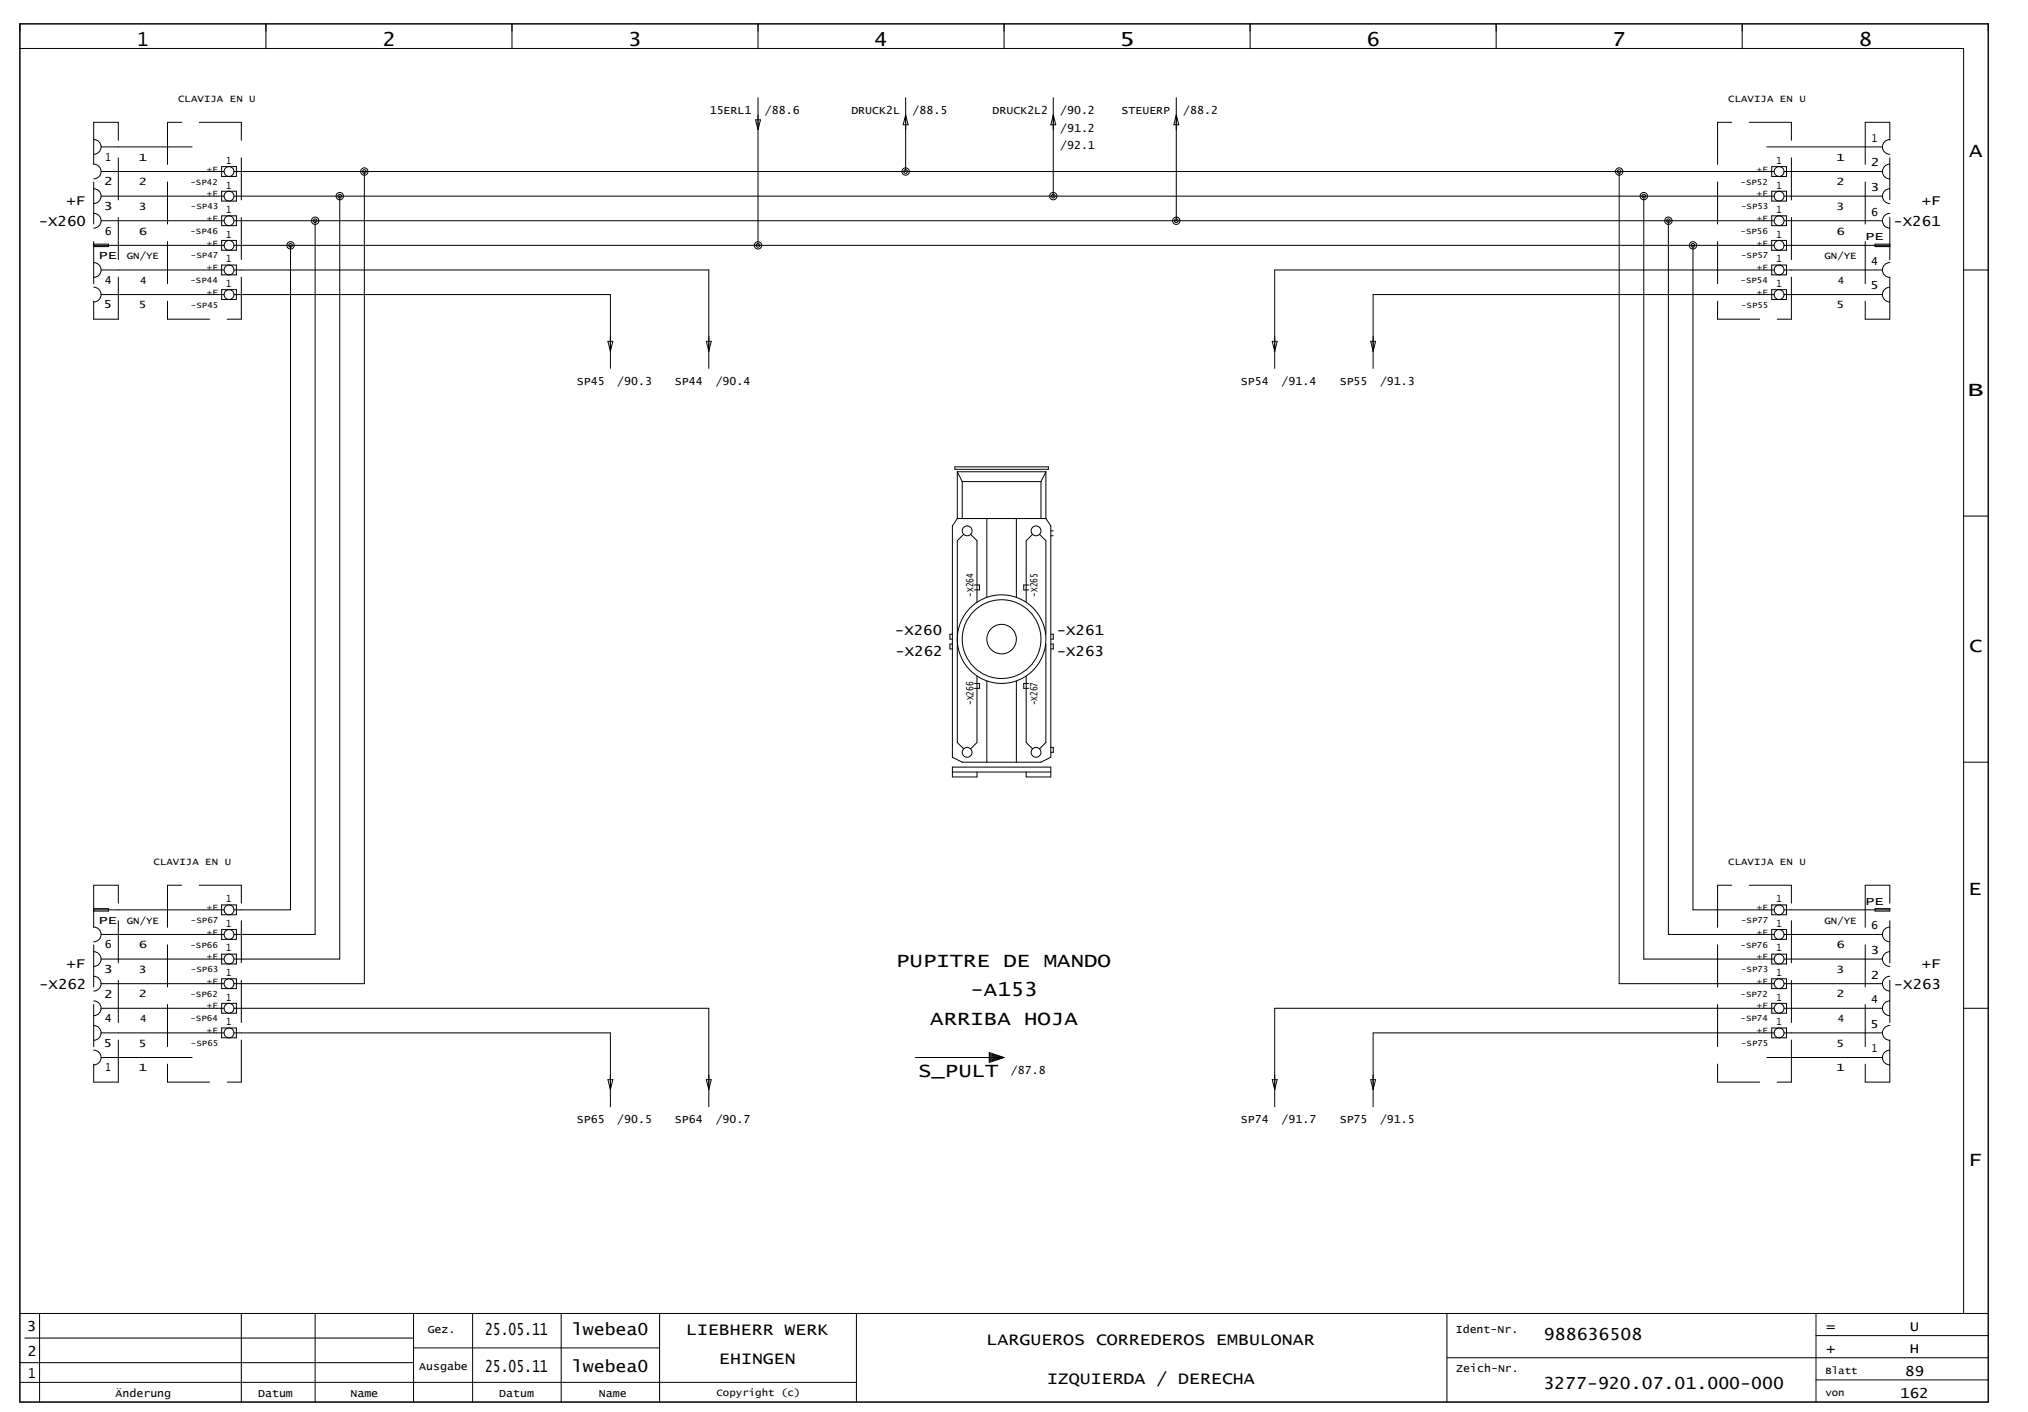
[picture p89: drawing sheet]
<svg xmlns="http://www.w3.org/2000/svg" width="408mm" height="284mm" viewBox="0 0 408 284" stroke-linecap="round" stroke-linejoin="round" font-family="sans-serif">
<defs><g id="words">
<g font-size="3.9">
<text x="27.6" y="9.3">1</text>
<text x="77" y="9.3">2</text>
<text x="126.4" y="9.3">3</text>
<text x="175.9" y="9.3">4</text>
<text x="225.1" y="9.3">5</text>
<text x="274.9" y="9.3">6</text>
<text x="324.4" y="9.3">7</text>
<text x="373.9" y="9.3">8</text>
<text x="396.2" y="31.6">A</text>
<text x="395.8" y="79.6">B</text>
<text x="396.2" y="131.1">C</text>
<text x="396" y="180.1">E</text>
<text x="180.3" y="194.4">PUPITRE DE MANDO</text>
<text x="195.3" y="200.3">-A153</text>
<text x="187.1" y="206.2">ARRIBA HOJA</text>
<text x="184.7" y="216.7">S_PULT</text>
<text x="396" y="234.5">F</text>
</g>
<g font-size="3.4">
<text x="97.6" y="268.5">25.05.11</text>
<text x="115.1" y="268.5">lwebea0</text>
<text x="138" y="268.5">LIEBHERR WERK</text>
<text x="310.6" y="269.5">988636508</text>
<text x="97.6" y="275.9">25.05.11</text>
<text x="115.1" y="275.9">lwebea0</text>
<text x="144.7" y="274.4">EHINGEN</text>
<text x="198.5" y="270.4">LARGUEROS CORREDEROS EMBULONAR</text>
<text x="210.6" y="278.4">IZQUIERDA / DERECHA</text>
<text x="310.5" y="279.4">3277-920.07.01.000-000</text>
</g>
<g font-size="2.8">
<text x="13.4" y="41.2">+F</text>
<text x="386.6" y="41.2">+F</text>
<text x="7.8" y="45.5">-X260</text>
<text x="380.9" y="45.5">-X261</text>
<text x="180" y="127.7">-X260</text>
<text x="180.1" y="131.9">-X262</text>
<text x="212.6" y="127.7">-X261</text>
<text x="212.6" y="131.9">-X263</text>
<text x="13.4" y="194.6">+F</text>
<text x="386.6" y="194.6">+F</text>
<text x="7.9" y="198.9">-X262</text>
<text x="381" y="198.9">-X263</text>
<text x="5.4" y="267.8">3</text>
<text x="367.4" y="267.8">=</text>
<text x="384.3" y="267.8">U</text>
<text x="5.5" y="272.7">2</text>
<text x="367.4" y="272.2">+</text>
<text x="384.3" y="272.2">H</text>
<text x="5.6" y="277.2">1</text>
<text x="382.3" y="281.1">162</text>
<text x="383.3" y="276.7">89</text>
</g>
<g font-size="2.2">
<text x="142.8" y="23">15ERL1</text>
<text x="153.9" y="23">/88.6</text>
<text x="171.3" y="23">DRUCK2L</text>
<text x="183.6" y="23">/88.5</text>
<text x="199.7" y="23">DRUCK2L2</text>
<text x="213.3" y="23">/90.2</text>
<text x="225.6" y="23">STEUERP</text>
<text x="238" y="23">/88.2</text>
<text x="213.3" y="26.5">/91.2</text>
<text x="213.3" y="29.9">/92.1</text>
<text x="376.6" y="28.5">1</text>
<text x="21.2" y="32.3">1</text>
<text x="376.4" y="33.5">2</text>
<text x="21" y="37.3">2</text>
<text x="376.3" y="38.4">3</text>
<text x="20.9" y="42.2">3</text>
<text x="21.1" y="47.2">6</text>
<text x="376.5" y="43.4">6</text>
<text x="19.8" y="52.1">PE</text>
<text x="375.2" y="48.3">PE</text>
<text x="376.5" y="53.3">4</text>
<text x="21.1" y="57.1">4</text>
<text x="376.3" y="58.2">5</text>
<text x="20.9" y="62">5</text>
<text x="116.1" y="77.5">SP45</text>
<text x="124.2" y="77.5">/90.3</text>
<text x="135.8" y="77.5">SP44</text>
<text x="144" y="77.5">/90.4</text>
<text x="249.6" y="77.5">SP54</text>
<text x="257.8" y="77.5">/91.4</text>
<text x="269.5" y="77.5">SP55</text>
<text x="277.6" y="77.5">/91.3</text>
<text x="19.8" y="185.8">PE</text>
<text x="375.2" y="182">PE</text>
<text x="21.1" y="190.7">6</text>
<text x="376.3" y="191.9">3</text>
<text x="376.5" y="186.9">6</text>
<text x="20.9" y="195.7">3</text>
<text x="376.4" y="196.8">2</text>
<text x="21" y="200.6">2</text>
<text x="376.5" y="201.8">4</text>
<text x="21.1" y="205.6">4</text>
<text x="376.3" y="206.7">5</text>
<text x="20.9" y="210.5">5</text>
<text x="21.2" y="215.5">1</text>
<text x="376.6" y="211.7">1</text>
<text x="203.4" y="216.1">/87.8</text>
<text x="116.1" y="226">SP65</text>
<text x="124.2" y="226">/90.5</text>
<text x="135.8" y="226">SP64</text>
<text x="144" y="226">/90.7</text>
<text x="249.6" y="226">SP74</text>
<text x="257.8" y="226">/91.7</text>
<text x="269.5" y="226">SP75</text>
<text x="277.6" y="226">/91.5</text>
<text x="86" y="268">Gez.</text>
<text x="292.9" y="268">Ident-Nr.</text>
<text x="84.3" y="275.5">Ausgabe</text>
<text x="293" y="275.9">Zeich-Nr.</text>
<text x="23.2" y="280.9">Änderung</text>
<text x="51.9" y="280.9">Datum</text>
<text x="70.5" y="280.9">Name</text>
<text x="100.4" y="280.9">Datum</text>
<text x="120.5" y="280.9">Name</text>
</g>
<g font-size="2">
<text x="35.8" y="20.4">CLAVIJA EN U</text>
<text x="347.7" y="20.4">CLAVIJA EN U</text>
<text x="27.8" y="32.3">1</text>
<text x="45.5" y="33">1</text>
<text x="357.4" y="33">1</text>
<text x="369.4" y="32.3">1</text>
<text x="27.9" y="37.3">2</text>
<text x="45.5" y="37.9">1</text>
<text x="357.4" y="37.9">1</text>
<text x="369.5" y="37.3">2</text>
<text x="27.9" y="42.2">3</text>
<text x="27.9" y="47.2">6</text>
<text x="45.5" y="42.9">1</text>
<text x="45.5" y="47.8">1</text>
<text x="357.4" y="42.9">1</text>
<text x="357.4" y="47.8">1</text>
<text x="369.4" y="42.2">3</text>
<text x="369.5" y="47.2">6</text>
<text x="25.5" y="52.1">GN/YE</text>
<text x="45.5" y="52.8">1</text>
<text x="357.4" y="52.8">1</text>
<text x="367" y="52.1">GN/YE</text>
<text x="28.2" y="57.1">4</text>
<text x="45.5" y="57.7">1</text>
<text x="357.4" y="57.7">1</text>
<text x="369.7" y="57.1">4</text>
<text x="27.9" y="62">5</text>
<text x="369.4" y="62">5</text>
<text x="195.9" y="120" transform="rotate(-90 195.9 120)">-X264</text>
<text x="208.7" y="120" transform="rotate(-90 208.7 120)">-X265</text>
<text x="195.9" y="141.8" transform="rotate(-90 195.9 141.8)">-X266</text>
<text x="208.7" y="141.8" transform="rotate(-90 208.7 141.8)">-X267</text>
<text x="30.9" y="173.9">CLAVIJA EN U</text>
<text x="347.7" y="173.9">CLAVIJA EN U</text>
<text x="25.5" y="185.8">GN/YE</text>
<text x="45.5" y="181.5">1</text>
<text x="357.4" y="181.5">1</text>
<text x="367" y="185.8">GN/YE</text>
<text x="27.9" y="190.7">6</text>
<text x="45.5" y="191.4">1</text>
<text x="45.5" y="186.4">1</text>
<text x="357.4" y="191.4">1</text>
<text x="357.4" y="186.4">1</text>
<text x="369.5" y="190.7">6</text>
<text x="27.9" y="195.7">3</text>
<text x="45.5" y="196.3">1</text>
<text x="357.4" y="196.3">1</text>
<text x="369.4" y="195.7">3</text>
<text x="27.9" y="200.6">2</text>
<text x="45.5" y="201.3">1</text>
<text x="357.4" y="201.3">1</text>
<text x="369.5" y="200.6">2</text>
<text x="28.2" y="205.6">4</text>
<text x="45.5" y="206.2">1</text>
<text x="357.4" y="206.2">1</text>
<text x="369.7" y="205.6">4</text>
<text x="27.8" y="215.5">1</text>
<text x="27.9" y="210.5">5</text>
<text x="369.4" y="215.5">1</text>
<text x="369.4" y="210.5">5</text>
<text x="144.2" y="280.8">Copyright (c)</text>
<text x="367.2" y="280.8">von</text>
<text x="367.2" y="276.4">Blatt</text>
</g>
<g font-size="1.7">
<text x="41.6" y="34.5">+F</text>
<text x="353.5" y="34.5">+F</text>
<text x="38.3" y="37.1">-SP42</text>
<text x="41.6" y="39.5">+F</text>
<text x="350.2" y="37.1">-SP52</text>
<text x="353.5" y="39.5">+F</text>
<text x="38.3" y="47">-SP46</text>
<text x="38.4" y="42.1">-SP43</text>
<text x="41.6" y="44.4">+F</text>
<text x="350.2" y="47">-SP56</text>
<text x="350.3" y="42.1">-SP53</text>
<text x="353.5" y="44.4">+F</text>
<text x="38.4" y="52">-SP47</text>
<text x="41.6" y="49.4">+F</text>
<text x="350.3" y="52">-SP57</text>
<text x="353.5" y="49.4">+F</text>
<text x="38.3" y="56.9">-SP44</text>
<text x="41.6" y="54.3">+F</text>
<text x="41.6" y="59.3">+F</text>
<text x="350.2" y="56.9">-SP54</text>
<text x="353.5" y="54.3">+F</text>
<text x="353.5" y="59.3">+F</text>
<text x="38.4" y="61.9">-SP45</text>
<text x="350.3" y="61.9">-SP55</text>
<text x="38.4" y="185.6">-SP67</text>
<text x="41.6" y="183">+F</text>
<text x="350.3" y="185.6">-SP77</text>
<text x="353.5" y="183">+F</text>
<text x="38.3" y="190.6">-SP66</text>
<text x="41.6" y="188">+F</text>
<text x="350.2" y="190.6">-SP76</text>
<text x="353.5" y="188">+F</text>
<text x="38.4" y="195.5">-SP63</text>
<text x="41.6" y="192.9">+F</text>
<text x="41.6" y="197.9">+F</text>
<text x="350.3" y="195.5">-SP73</text>
<text x="353.5" y="197.9">+F</text>
<text x="353.5" y="192.9">+F</text>
<text x="38.3" y="200.5">-SP62</text>
<text x="41.6" y="202.8">+F</text>
<text x="350.2" y="200.5">-SP72</text>
<text x="353.5" y="202.8">+F</text>
<text x="38.3" y="205.4">-SP64</text>
<text x="41.6" y="207.8">+F</text>
<text x="350.2" y="205.4">-SP74</text>
<text x="353.5" y="207.8">+F</text>
<text x="38.4" y="210.4">-SP65</text>
<text x="350.3" y="210.4">-SP75</text>
</g>
</g></defs>
<g fill="none" stroke="#000" stroke-width=".2">
<path d="M4 4.8h396v277.2h-396zM4 9.7h391.1v254.5M53.5 4.8v4.9M103 4.8v4.9M152.5 4.8v4.9M152.5 19.6v29.7M182.2 19.6v14.9M202 4.8v4.9M211.9 19.6v19.8M236.7 19.6v24.8M251.5 4.8v4.9M301 4.8v4.9"/>
<path d="M350.5 4.8v4.9M18.9 33a1.48 1.48 0 0 1 1.4 1.5 1.48 1.48 0 0 1-1.4 1.5M18.9 38a1.48 1.48 0 0 1 1.4 1.4 1.48 1.48 0 0 1-1.4 1.5M18.9 28.1a1.48 1.48 0 0 1 1.4 1.4 1.48 1.48 0 0 1-1.4 1.5M20.3 34.5h24.8M20.3 39.4h24.8M20.3 29.5h18.4M47.1 34.5h309.8M47.1 39.4h309.8M68.3 39.4v153.5h-21.2M73.3 34.5v163.3h-26.2M152 24.1h1l-.5 2z"/>
<path d="M182.2 23.1l.5 2h-1zM211.9 23.1l.5 2h-1zM236.7 23.1l.4 2h-.9zM325.7 34.5v163.3h31.2M330.7 39.4v153.5h26.2M355.5 29.5h23.2M358.9 34.5h19.8M358.9 39.4h19.8M380.2 33a1.48 1.48 0 0 0-1.5 1.5 1.48 1.48 0 0 0 1.5 1.5M380.2 28.1a1.48 1.48 0 0 0-1.5 1.4 1.48 1.48 0 0 0 1.5 1.5M380.2 38a1.48 1.48 0 0 0-1.5 1.4 1.48 1.48 0 0 0 1.5 1.5M18.9 42.9a1.49 1.49 0 0 1 1.4 1.5 1.49 1.49 0 0 1-1.4 1.5"/>
<path d="M18.9 52.8a1.48 1.48 0 0 1 1.4 1.5 1.48 1.48 0 0 1-1.4 1.5M18.9 57.8a1.48 1.48 0 0 1 1.4 1.4 1.48 1.48 0 0 1-1.4 1.5M18.9 49.1h2.9v.5h-2.9zM18.9 49.3h26.2M20.3 44.4h24.8M20.3 54.3h24.8M20.3 59.2h24.8M47.1 44.4h309.8M47.1 49.3h309.8M47.1 54.3h95.5v19.8M47.1 59.2h75.7v14.9M58.4 49.3v133.7h-11.3"/>
<path d="M63.4 44.4v143.5h-16.3M335.6 44.4v143.5h21.3M340.6 49.3v133.7h16.3M356.9 54.3h-100.4v19.8M356.9 59.2h-80.6v14.9M358.9 44.4h19.8M358.9 49.3h21.3M358.9 54.3h19.8M358.9 59.2h19.8M377.2 49.1h3v.5h-3zM380.2 42.9a1.49 1.49 0 0 0-1.5 1.5 1.49 1.49 0 0 0 1.5 1.5M380.2 52.8a1.48 1.48 0 0 0-1.5 1.5 1.48 1.48 0 0 0 1.5 1.5"/>
<path d="M380.2 57.8a1.48 1.48 0 0 0-1.5 1.4 1.48 1.48 0 0 0 1.5 1.5M395.1 54.3h4.9M122.3 68.7h1l-.5 1.9zM142.1 68.7h1l-.5 1.9zM256 68.7h.9l-.4 1.9zM275.8 68.7h.9l-.4 1.9zM192.1 93.9h18.8v.5h-18.8zM192.6 94.9v9.4M192.6 94.9h17.8M192.6 94.9l1 2M193.6 96.9v7.4M193.6 96.9h15.8"/>
<path d="M209.4 96.9v7.4M210.4 94.9v9.4M210.4 94.9l-1 2M192.6 104.3l-1 1.5v46.5l2 1h15.8l2-1v-46.5l-1-1.5M192.6 104.3h17.8M193.9 107.5l-1.3 1.2v40.6l1.3 1.3M195.3 107.5l1.3 1.2v12.4M196.1 117.7h.9v.9h-.9M198.5 104.3v15.8M204.5 104.3v15.8M206.9 117.7h-.9v.9h.9M207.7 107.5l-1.2 1.2v12.4"/>
<path d="M209.1 107.5l1.3 1.2v18.9M211.4 107.8h.5M211.4 106.8h.5M395.1 103.8h4.9M191.6 127.6h-.5v.9h.5M191.6 129.5h-.5v1h.5M196.1 137.5h.9v.9h-.9M196.6 136v13.3l-1.3 1.3M198.5 137v16.3M204.5 137v16.3M206.5 136v13.3l1.2 1.3M206.9 137.5h-.9v.9h.9"/>
<path d="M210.4 129.5v19.8l-1.3 1.3M211.4 127.6h.5v.9h-.5M211.4 129.5h.5v1h-.5M191.6 155.3h19.8M196.6 155.3v1h-5v-2h19.8v2h-4.9v-1M211.4 150.3h.5v1h-.5M395.1 153.3h4.9M18.9 186.5a1.49 1.49 0 0 1 1.4 1.4 1.49 1.49 0 0 1-1.4 1.5M18.9 191.4a1.49 1.49 0 0 1 1.4 1.5 1.49 1.49 0 0 1-1.4 1.5M18.9 196.4a1.49 1.49 0 0 1 1.4 1.4 1.49 1.49 0 0 1-1.4 1.5M18.9 182.8h2.9v.4h-2.9zM18.9 183h26.2"/>
<path d="M20.3 187.9h24.8M20.3 192.9h24.8M20.3 197.8h24.8M358.9 183h21.3M358.9 187.9h19.8M358.9 192.9h19.8M358.9 197.8h19.8M377.2 182.8h3v.4h-3zM380.2 186.5a1.49 1.49 0 0 0-1.5 1.4 1.49 1.49 0 0 0 1.5 1.5M380.2 191.4a1.49 1.49 0 0 0-1.5 1.5 1.49 1.49 0 0 0 1.5 1.5M380.2 196.4a1.49 1.49 0 0 0-1.5 1.4 1.49 1.49 0 0 0 1.5 1.5M18.9 201.3a1.49 1.49 0 0 1 1.4 1.5 1.49 1.49 0 0 1-1.4 1.5"/>
<path d="M18.9 206.3a1.49 1.49 0 0 1 1.4 1.4 1.49 1.49 0 0 1-1.4 1.5M18.9 211.2a1.49 1.49 0 0 1 1.4 1.5 1.49 1.49 0 0 1-1.4 1.5M20.3 212.7h18.4M20.3 202.8h24.8M20.3 207.7h24.8M47.1 207.7h75.7v14.9M47.1 202.8h95.5v19.8M122.3 217.2h1l-.5 1.9zM142.1 217.2h1l-.5 1.9zM184.2 212.7h17.8M199 211.7l3 1-3 1zM199 212.5l.8 .2-.8 .2"/>
<path d="M199 212.3l1.8 .4-1.8 .4M199 212.1l2.4 .6-2.4 .6M199 211.9l2.8 .8-2.8 .8M256 217.2h.9l-.4 1.9zM275.8 217.2h.9l-.4 1.9zM355.5 212.7h23.2M356.9 202.8h-100.4v19.8M356.9 207.7h-80.6v14.9M358.9 202.8h19.8M358.9 207.7h19.8M380.2 206.3a1.49 1.49 0 0 0-1.5 1.4 1.49 1.49 0 0 0 1.5 1.5M380.2 201.3a1.49 1.49 0 0 0-1.5 1.5 1.49 1.49 0 0 0 1.5 1.5"/>
<path d="M380.2 211.2a1.49 1.49 0 0 0-1.5 1.5 1.49 1.49 0 0 0 1.5 1.5M395.1 202.8h4.9M4 278h168.3M4 274.1h79.2M4 264.2h396M5 269.1h78.2M8 264.2v17.8M48.5 264.2v17.8M63.4 264.2v17.8M83.2 264.2v17.8M83.2 271.1h49.5M95.1 264.2v17.8"/>
<path d="M112.9 264.2v17.8M132.7 264.2v17.8M172.3 264.2v17.8M291.1 264.2v17.8M291.1 273.1h108.9M365.4 264.2v17.8M365.4 277.5h34.6M365.4 268.6h34.6"/>
<circle cx="46.1" cy="34.5" r=".99"/>
<circle cx="46.1" cy="39.4" r=".99"/>
<circle cx="68.3" cy="39.4" r=".37"/>
<circle cx="68.3" cy="39.4" r=".74"/>
<circle cx="73.3" cy="34.5" r=".37"/>
<circle cx="73.3" cy="34.5" r=".74"/>
<circle cx="182.2" cy="34.5" r=".37"/>
<circle cx="182.2" cy="34.5" r=".74"/>
<circle cx="211.9" cy="39.4" r=".74"/>
<circle cx="211.9" cy="39.4" r=".37"/>
<circle cx="325.7" cy="34.5" r=".37"/>
<circle cx="325.7" cy="34.5" r=".74"/>
<circle cx="330.7" cy="39.4" r=".74"/>
<circle cx="330.7" cy="39.4" r=".37"/>
<circle cx="357.9" cy="39.4" r=".99"/>
<circle cx="357.9" cy="34.5" r=".99"/>
<circle cx="46.1" cy="44.4" r=".99"/>
<circle cx="46.1" cy="59.2" r=".99"/>
<circle cx="46.1" cy="54.3" r=".99"/>
<circle cx="46.1" cy="49.3" r=".99"/>
<circle cx="58.4" cy="49.3" r=".37"/>
<circle cx="58.4" cy="49.3" r=".74"/>
<circle cx="63.4" cy="44.4" r=".37"/>
<circle cx="63.4" cy="44.4" r=".74"/>
<circle cx="152.5" cy="49.3" r=".37"/>
<circle cx="152.5" cy="49.3" r=".74"/>
<circle cx="236.6" cy="44.4" r=".74"/>
<circle cx="236.6" cy="44.4" r=".37"/>
<circle cx="335.6" cy="44.4" r=".74"/>
<circle cx="335.6" cy="44.4" r=".37"/>
<circle cx="340.6" cy="49.3" r=".74"/>
<circle cx="340.6" cy="49.3" r=".37"/>
<circle cx="357.9" cy="44.4" r=".99"/>
<circle cx="357.9" cy="59.2" r=".99"/>
<circle cx="357.9" cy="54.3" r=".99"/>
<circle cx="357.9" cy="49.3" r=".99"/>
<circle cx="194.6" cy="106.8" r=".99"/>
<circle cx="208.4" cy="106.8" r=".99"/>
<circle cx="201.5" cy="128.5" r="8.9"/>
<circle cx="201.5" cy="128.5" r="7.9"/>
<circle cx="201.5" cy="128.5" r="2.97"/>
<circle cx="194.6" cy="151.3" r=".99"/>
<circle cx="208.4" cy="151.3" r=".99"/>
<circle cx="46.1" cy="183" r=".99"/>
<circle cx="46.1" cy="187.9" r=".99"/>
<circle cx="46.1" cy="192.9" r=".99"/>
<circle cx="46.1" cy="197.8" r=".99"/>
<circle cx="357.9" cy="183" r=".99"/>
<circle cx="357.9" cy="187.9" r=".99"/>
<circle cx="357.9" cy="192.9" r=".99"/>
<circle cx="357.9" cy="197.8" r=".99"/>
<circle cx="46.1" cy="202.8" r=".99"/>
<circle cx="46.1" cy="207.7" r=".99"/>
<circle cx="357.9" cy="202.8" r=".99"/>
<circle cx="357.9" cy="207.7" r=".99"/>
</g>
<g fill="none" stroke="#000" stroke-width=".2" stroke-dasharray="8.5 3.5">
<path d="M18.9 24.6v39.6M23.8 24.6h-4.9M33.7 24.6v39.6M44.6 33.5v2M44.6 35.5h3M44.6 38.5v1.9M47.6 35.5v-2M47.6 33.5h-3M47.6 38.5h-3M48.5 24.6h-14.8M345.5 24.6v39.6M356.4 33.5v2"/>
<path d="M356.4 35.5h3M356.4 38.5v1.9M359.4 35.5v-2M359.4 33.5h-3M359.4 38.5h-3M360.4 24.6h-14.9M375.3 24.6v39.6M380.2 24.6h-4.9M44.6 40.4h3M44.6 43.4v2M44.6 45.4h3M44.6 48.4v1.9"/>
<path d="M44.6 50.3h3M44.6 53.3v2M44.6 55.3h3M44.6 58.3v1.9M47.6 40.4v-1.9M47.6 45.4v-2M47.6 43.4h-3M47.6 50.3v-1.9M47.6 48.4h-3M47.6 55.3v-2M47.6 53.3h-3M47.6 58.3h-3"/>
<path d="M356.4 43.4v2M356.4 45.4h3M356.4 53.3v2M356.4 55.3h3M356.4 58.3v1.9M356.4 40.4h3M356.4 48.4v1.9M356.4 50.3h3M359.4 45.4v-2M359.4 43.4h-3M359.4 55.3v-2M359.4 53.3h-3"/>
<path d="M359.4 58.3h-3M359.4 40.4v-1.9M359.4 50.3v-1.9M359.4 48.4h-3M18.9 64.2h4.9M23.8 64.2v-39.6M33.7 64.2h14.8M44.6 60.2h3M47.6 60.2v-1.9M48.5 64.2v-39.6M345.5 64.2h14.9M356.4 60.2h3"/>
<path d="M359.4 60.2v-1.9M360.4 64.2v-39.6M375.3 64.2h4.9M380.2 64.2v-39.6M18.9 178v39.6M23.8 178h-4.9M33.7 178v39.6M48.5 178h-14.8M345.5 178v39.6M360.4 178h-14.9M375.3 178v39.6M380.2 178h-4.9"/>
<path d="M44.6 191.9v2M44.6 193.9h3M44.6 196.9v1.9M44.6 198.8h3M44.6 187v1.9M44.6 188.9h3M44.6 182v2M44.6 184h3M47.6 193.9v-2M47.6 191.9h-3M47.6 198.8v-1.9M47.6 196.9h-3"/>
<path d="M47.6 188.9v-1.9M47.6 187h-3M47.6 184v-2M47.6 182h-3M356.4 196.9v1.9M356.4 198.8h3M356.4 191.9v2M356.4 193.9h3M356.4 187v1.9M356.4 188.9h3M356.4 182v2M356.4 184h3"/>
<path d="M359.4 198.8v-1.9M359.4 196.9h-3M359.4 193.9v-2M359.4 191.9h-3M359.4 188.9v-1.9M359.4 187h-3M359.4 184v-2M359.4 182h-3M18.9 217.6h4.9M23.8 217.6v-39.6M33.7 217.6h14.8M44.6 201.8v2"/>
<path d="M44.6 203.8h3M44.6 206.8v1.9M44.6 208.7h3M47.6 203.8v-2M47.6 201.8h-3M47.6 208.7v-1.9M47.6 206.8h-3M48.5 217.6v-39.6M345.5 217.6h14.9M356.4 206.8v1.9M356.4 208.7h3M356.4 201.8v2"/>
<path d="M356.4 203.8h3M359.4 208.7v-1.9M359.4 206.8h-3M359.4 203.8v-2M359.4 201.8h-3M360.4 217.6v-39.6M375.3 217.6h4.9M380.2 217.6v-39.6"/>
</g>
<use href="#words"/>
</svg>
